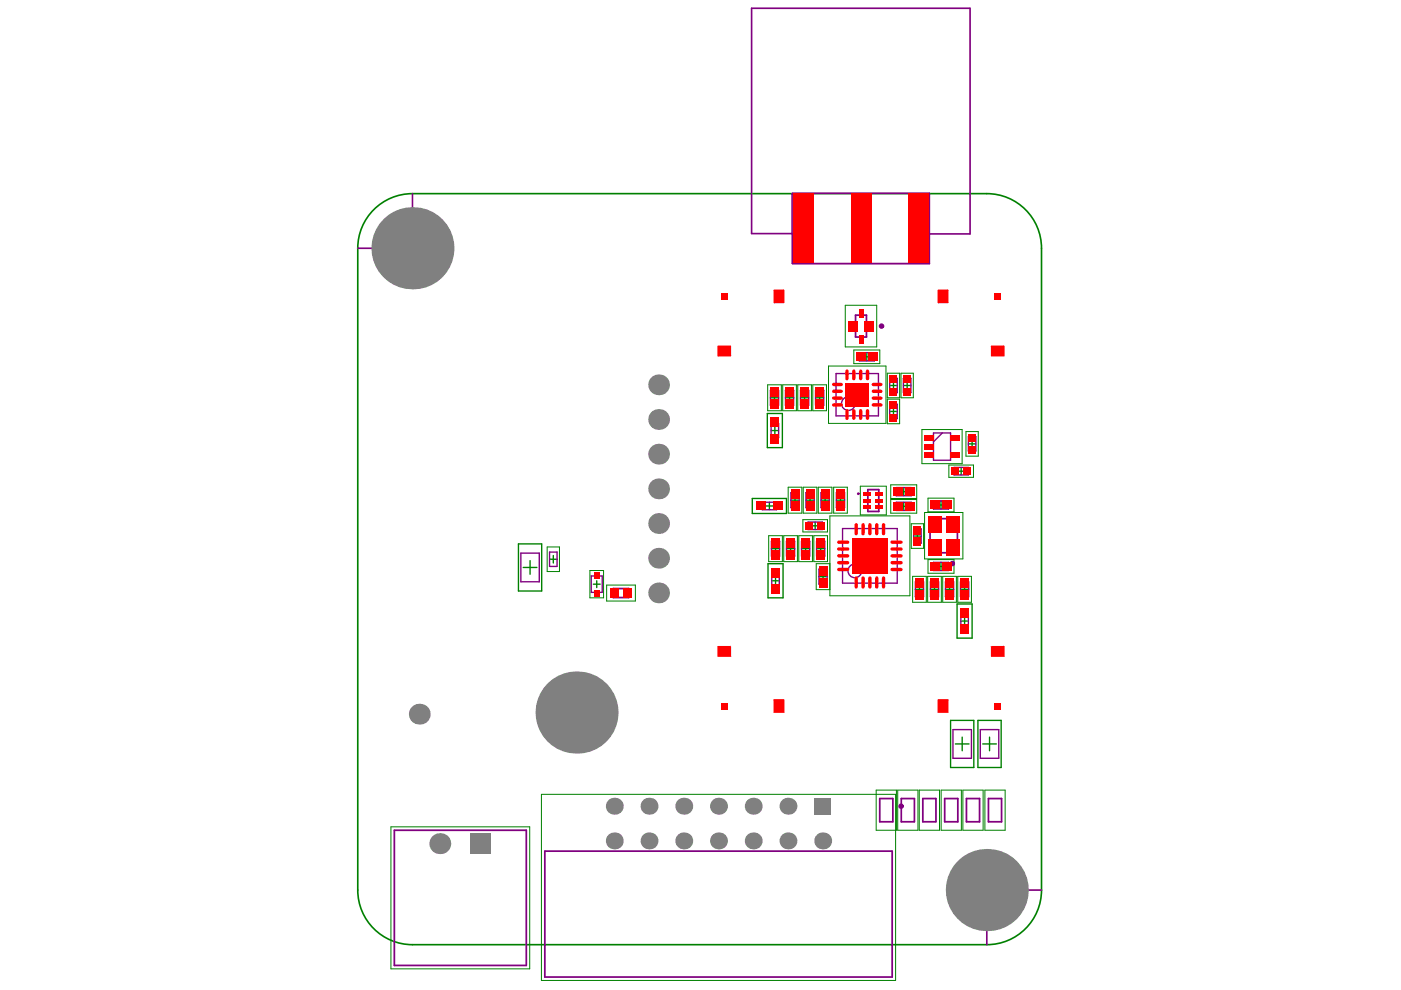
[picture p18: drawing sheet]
<svg xmlns="http://www.w3.org/2000/svg" width="297mm" height="210mm" viewBox="0 0 297 210" stroke-linecap="round" stroke-linejoin="round" font-family="sans-serif">
<g fill="none" stroke="#008000" stroke-width=".21">
<path d="M175.7 77.6h12.1v12.2h-12.1zM179.2 64.7h6.7v8.9h-6.7zM181 74.2h5.5v2.9h-5.5zM188.1 79.1h2.6v5.2h-2.6zM191 79.1h2.6v5.2h-2.6zM162.8 81.6h2.9v5.5h-2.9zM166 81.6h2.8v5.5h-2.8zM169.1 81.6h2.9v5.5h-2.9zM172.3 81.6h2.9v5.5h-2.9zM188.1 84.6h2.6v5.2h-2.6zM195.5 91.1h8.5v7.2h-8.5zM201.2 98.6h5.2v2.6h-5.2z"/>
<path d="M204.8 91.5h2.6v5.2h-2.6zM116 116h2.6v5.2h-2.6zM163 113.6h2.9v5.5h-2.9zM166.2 113.6h2.9v5.5h-2.9zM167.1 103.3h2.9v5.5h-2.9zM169.4 113.6h2.9v5.5h-2.9zM170.2 110.2h5.2v2.6h-5.2zM170.3 103.3h2.9v5.5h-2.9zM172.5 113.6h2.9v5.5h-2.9zM173.5 103.3h2.9v5.5h-2.9zM176 109.4h16.9v16.9h-16.9zM176 119.5h-2.9v5.5h2.9"/>
<path d="M176.8 103.3h2.8v5.5h-2.8zM182.4 103.1h5.5v6.1h-5.5zM188.9 102.8h5.5v2.9h-5.5zM188.9 105.9h5.5v2.9h-5.5zM193.2 111h2.6v5.3h-2.6zM196 108.7h8.1v9.8h-8.1zM196.8 105.6h5.5v2.9h-5.5zM196.8 118.6h5.5v2.9h-5.5zM125.1 121h2.9v5.8h-2.9zM128.6 124h6.1v3.4h-6.1zM193.5 122.2h2.9v5.5h-2.9zM196.7 122.2h2.9v5.5h-2.9z"/>
<path d="M199.9 122.2h2.9v5.5h-2.9zM203.1 122.2h2.9v5.5h-2.9zM82.9 175.3h29.4v30.1h-29.4zM114.8 168.4h75.1v39.5h-75.1zM185.8 167.5h4.3v8.5h-4.3zM190.3 167.5h4.3v8.5h-4.3zM194.9 167.5h4.3v8.5h-4.3zM199.5 167.5h4.3v8.5h-4.3zM204.1 167.5h4.3v8.5h-4.3zM208.8 167.5h4.3v8.5h-4.3z"/>
</g>
<g fill="none" stroke="#008000" stroke-width=".29">
<path d="M182.9 75.7h1.8M183.8 74.8v1.7M162.7 87.7h3.2v7.2h-3.2zM163.3 84.3h1.8M163.5 91.3h1.6M164.2 83.5v1.7M164.3 90.5v1.6M166.5 84.3h1.8M167.4 83.5v1.7M169.7 84.3h1.8M170.6 83.5v1.7M172.9 84.3h1.7"/>
<path d="M173.8 83.5v1.7M180.3 83.7h2.9M181.8 82.2v2.9M188.6 81.7h1.6M188.6 87.2h1.6M189.4 80.9v1.6M189.4 86.4v1.6M191.5 81.7h1.6M192.3 80.9v1.6M203 99.9h1.6M203.8 99.1v1.6M205.3 94.1h1.6"/>
<path d="M206.1 93.3v1.6M109.9 115.3h4.9v10h-4.9zM112.4 118.9v2.9M116.5 118.6h1.6M117.3 117.8v1.6M159.5 105.7h7.2v3.2h-7.2zM162.3 107.3h1.6M162.8 119.5h3.2v7.3h-3.2zM163.1 106.5v1.6M163.6 116.3h1.7M164.4 115.5v1.7M166.7 116.3h1.8"/>
<path d="M167.6 115.5v1.7M167.7 106h1.7M168.6 105.2v1.7M169.9 116.3h1.8M170.8 115.5v1.7M170.9 106h1.7M171.7 105.2v1.7M172 111.5h1.6M172.8 110.7v1.6M173.1 116.3h1.8M174 115.5v1.7M174.1 106h1.7"/>
<path d="M174.9 105.2v1.7M177.3 106h1.8M178.2 105.2v1.7M183 117.9h2.9M184.4 116.4v2.9M190.7 107.4h1.8M190.7 104.2h1.8M191.6 103.4v1.7M191.6 106.5v1.7M193.7 113.7h1.6M194.5 112.9v1.6M198.6 107.1h1.8"/>
<path d="M199.5 106.2v1.7M199.5 119.2v1.8M110.9 120.3h2.9M125.8 123.9h1.4M126.5 123.1v1.5M163.6 123.1h1.6M164.4 122.3v1.6M173.6 122.3h1.8M174.5 121.4v1.7M194.1 124.9h1.7M194.9 124.1v1.7M197.3 124.9h1.7"/>
<path d="M198.1 124.1v1.7M198.6 120.1h1.8M200.5 124.9h1.7M201.3 124.1v1.7M202.9 128.1h3.2v7.2h-3.2zM203.6 124.9h1.8M203.7 131.7h1.6M204.5 124.1v1.7M204.5 130.9v1.6M201.5 152.7h5v10h-5zM202.6 157.7h2.9M204 156.3v2.9"/>
<path d="M207.3 152.7h5v10h-5zM208.4 157.7h2.9M209.8 156.3v2.9"/>
</g>
<path d="M79.2 44.4a11.6 11.6 0 0 1 8.3-3.3h121.7a11.6 11.6 0 0 1 11.6 11.5v136.1a11.6 11.6 0 0 1-11.6 11.6h-121.7a11.6 11.6 0 0 1-11.6-11.6v-136.1a11.5 11.5 0 0 1 3.3-8.2z" fill="none" stroke="#008000" stroke-width=".35"/>
<g fill="none" stroke="#800080" stroke-width=".37">
<path d="M168.1 41h28.9M168.1 55.9h28.9M181.4 66.8h2.3v4.7h-2.3zM184 103.8h2.3v4.6h-2.3zM197.2 110h5.8v7.2h-5.8zM130 124.8h3.3v1.9h-3.3zM83.6 176h28v28.7h-28zM186.5 169.3h2.8v4.9h-2.8zM191.1 169.3h2.8v4.9h-2.8zM195.7 169.3h2.7v4.9h-2.7zM200.3 169.3h2.8v4.9h-2.8zM204.9 169.3h2.8v4.9h-2.8z"/>
<path d="M209.6 169.3h2.8v4.9h-2.8zM115.5 180.5h73.7v26.7h-73.7z"/>
</g>
<path d="M87.5 41.1v11.5h-11.6M168.1 41l-.2 .1v8.5M197 41v14.9M197 49.6h8.7v-47.8h-46.3v47.7h8.5l.2 6.4M220.8 188.7h-11.6v11.6" fill="none" stroke="#800080" stroke-width=".35"/>
<g fill="none" stroke="#800080" stroke-width=".29">
<path d="M177.3 79.2h8.9v9h-8.9zM182.2 74.8h3.2v1.7h-3.2zM163.3 82.7h1.8v3.2h-1.8zM163.5 89.8h1.6v3h-1.6zM166.5 82.7h1.8v3.2h-1.8zM169.7 82.7h1.8v3.2h-1.8zM172.9 82.7h1.7v3.2h-1.7zM188.6 80.2h1.6v3.1h-1.6zM188.6 85.7h1.6v3.1h-1.6zM191.5 80.2h1.6v3.1h-1.6zM197.9 91.8h3.6v5.8h-3.6zM199.8 91.8l-1.9 1.9"/>
<path d="M202.3 99.1h3v1.6h-3zM205.3 92.6h1.6v3h-1.6zM110.4 117.3h3.9v6.1h-3.9zM116.5 117.1h1.6v3h-1.6zM161.6 106.5h3v1.6h-3zM163.6 114.7h1.7v3.2h-1.7zM166.7 114.7h1.8v3.2h-1.8zM167.7 104.5h1.7v3.1h-1.7zM169.9 114.7h1.8v3.2h-1.8zM170.9 104.5h1.7v3.1h-1.7zM171.3 110.7h3.1v1.6h-3.1zM173.1 114.7h1.8v3.2h-1.8z"/>
<path d="M174.1 104.5h1.7v3.1h-1.7zM177.3 104.5h1.8v3.1h-1.8zM178.6 112.1h11.6v11.5h-11.6zM190 103.4h3.2v1.7h-3.2zM190 106.5h3.2v1.7h-3.2zM193.7 112.1h1.6v3.1h-1.6zM197.9 106.2h3.2v1.7h-3.2zM197.9 119.2h3.2v1.8h-3.2zM125.4 122.1h2.3v3.5h-2.3zM163.6 121.6h1.6v3.1h-1.6zM173.6 120.7h1.8v3.2h-1.8zM194.1 123.4h1.7v3.1h-1.7z"/>
<path d="M197.3 123.4h1.7v3.1h-1.7zM200.5 123.4h1.7v3.1h-1.7zM203.6 123.4h1.8v3.1h-1.8zM203.7 130.2h1.6v3h-1.6zM202 154.7h4v6.1h-4zM207.8 154.7h4v6.1h-4z"/>
<circle cx="179.9" cy="85.6" r="1.45"/>
<circle cx="182" cy="104.7" r=".14"/>
<circle cx="181.2" cy="121" r="1.45"/>
</g>
<g fill="none" stroke="#800080" stroke-width=".58">
<circle cx="182.5" cy="51.7" r=".29"/>
<circle cx="186.9" cy="69.1" r=".29"/>
<circle cx="191" cy="170.9" r=".29"/>
</g>
<circle cx="201.9" cy="119.5" r=".14" fill="none" stroke="#800080" stroke-width=".87"/>
<g fill="#808080">
<circle cx="88.9" cy="151.4" r="2.21"/>
<circle cx="93.2" cy="178.9" r="2.22"/>
<circle cx="152.3" cy="178.3" r="1.8"/>
<circle cx="159.7" cy="178.3" r="1.8"/>
<circle cx="130.2" cy="178.3" r="1.8"/>
<circle cx="137.6" cy="178.3" r="1.8"/>
<circle cx="145" cy="178.3" r="1.8"/>
<circle cx="152.3" cy="170.9" r="1.8"/>
<circle cx="130.2" cy="170.9" r="1.8"/>
<circle cx="145" cy="170.9" r="1.8"/>
<circle cx="137.6" cy="170.9" r="1.8"/>
<circle cx="122.2" cy="151.1" r="8.7"/>
<circle cx="139.6" cy="125.7" r="2.21"/>
<circle cx="139.6" cy="118.4" r="2.21"/>
<circle cx="139.6" cy="111" r="2.21"/>
<circle cx="139.6" cy="103.7" r="2.21"/>
<circle cx="139.6" cy="96.3" r="2.21"/>
<circle cx="139.6" cy="88.9" r="2.21"/>
<circle cx="159.7" cy="170.9" r="1.8"/>
<circle cx="167.1" cy="178.3" r="1.8"/>
<circle cx="167.1" cy="170.9" r="1.8"/>
<circle cx="174.4" cy="178.3" r="1.8"/>
<circle cx="209.2" cy="188.7" r="8.7"/>
<circle cx="139.6" cy="81.6" r="2.21"/>
<circle cx="87.5" cy="52.6" r="8.7"/>
</g>
<g fill="#808080">
<path d="M99.7 176.7h4.5v4.4h-4.5z" fill-rule="evenodd"/>
<path d="M172.6 169.1h3.6v3.6h-3.6z" fill-rule="evenodd"/>
</g>
<g fill="#f00">
<path d="M168.1 41h4.4v14.7h-4.4z" fill-rule="evenodd"/>
<path d="M180.3 41h4.5v14.7h-4.5z" fill-rule="evenodd"/>
<path d="M192.6 41h4.4v14.7h-4.4z" fill-rule="evenodd"/>
<path d="M192.6 41h4.4v14.7h-4.4z" fill-rule="evenodd"/>
<path d="M180.3 41h4.5v14.7h-4.5z" fill-rule="evenodd"/>
<path d="M168.1 41h4.4v14.7h-4.4z" fill-rule="evenodd"/>
<path d="M179.9 68h2.1v2.3h-2.1z" fill-rule="evenodd"/>
<path d="M183.1 68h2.1v2.3h-2.1z" fill-rule="evenodd"/>
<path d="M182.1 70.9h.9v1.9h-.9z" fill-rule="evenodd"/>
<path d="M182.1 65.4h.9v1.9h-.9z" fill-rule="evenodd"/>
<path d="M180.7 114.1h7.5v7.5h-7.5z" fill-rule="evenodd"/>
<path d="M129.3 124.7h1.8v2.1h-1.8z" fill-rule="evenodd"/>
<path d="M132.2 124.7h1.8v2.1h-1.8z" fill-rule="evenodd"/>
<path d="M125.9 121.3h1.2v1.3h-1.2z" fill-rule="evenodd"/>
<path d="M125.9 125.1h1.2v1.4h-1.2z" fill-rule="evenodd"/>
</g>
<g fill="none" stroke="#f00" stroke-width=".73">
<path d="M177.8 119.3h1.9M177.8 117.9h1.9M177.8 116.4h1.9M177.8 115h1.9M181.5 111.3v1.8M183 111.3v1.8M184.4 111.3v1.8M185.9 111.3v1.8M187.3 111.3v1.8M189.1 119.3h1.9M189.1 117.9h1.9M189.1 116.4h1.9"/>
<path d="M189.1 115h1.9M177.8 120.7h1.9M181.5 122.6v1.8M183 122.6v1.8M184.4 122.6v1.8M185.9 122.6v1.8M187.3 122.6v1.8M189.1 120.7h1.9"/>
</g>
<g fill="#f00">
<path d="M189.3 106.4h2v1.9h-2z" fill-rule="evenodd"/>
<path d="M191.9 106.4h2v1.9h-2z" fill-rule="evenodd"/>
<path d="M189.3 103.3h2v1.9h-2z" fill-rule="evenodd"/>
<path d="M191.9 103.3h2v1.9h-2z" fill-rule="evenodd"/>
<path d="M194 122.7h1.9v2h-1.9z" fill-rule="evenodd"/>
<path d="M194 125.2h1.9v2h-1.9z" fill-rule="evenodd"/>
<path d="M197.2 122.7h1.9v2h-1.9z" fill-rule="evenodd"/>
<path d="M197.2 125.2h1.9v2h-1.9z" fill-rule="evenodd"/>
<path d="M200.4 122.7h1.9v2h-1.9z" fill-rule="evenodd"/>
<path d="M200.4 125.2h1.9v2h-1.9z" fill-rule="evenodd"/>
<path d="M203.6 125.2h1.8v2h-1.8z" fill-rule="evenodd"/>
<path d="M203.6 122.7h1.8v2h-1.8z" fill-rule="evenodd"/>
<path d="M203.6 129h1.8v1.9h-1.8z" fill-rule="evenodd"/>
<path d="M203.6 132.4h1.8v2h-1.8z" fill-rule="evenodd"/>
<path d="M210.3 137h2.5l.2 .1v2l-.2 .2h-2.5l-.2-.2v-2z" fill-rule="evenodd"/>
<path d="M210.1 73.4l.2-.1h2.5l.2 .1v2l-.2 .2h-2.5l-.2-.2z" fill-rule="evenodd"/>
<path d="M198.8 61.6l.2-.2h1.9l.2 .2v2.5l-.2 .2h-1.9l-.2-.2z" fill-rule="evenodd"/>
<path d="M198.8 148.4l.2-.1h1.9l.2 .1v2.6l-.2 .1h-1.9l-.2-.1z" fill-rule="evenodd"/>
<path d="M164 148.4l.2-.1h1.9l.2 .1v2.6l-.2 .1h-1.9l-.2-.1z" fill-rule="evenodd"/>
<path d="M164 61.6l.2-.2h1.9l.2 .2v2.5l-.2 .2h-1.9l-.2-.2z" fill-rule="evenodd"/>
<path d="M152.8 149h1.5v1.4h-1.5z" fill-rule="evenodd"/>
<path d="M210.8 149h1.5v1.4h-1.5z" fill-rule="evenodd"/>
<path d="M210.8 62.1h1.5v1.5h-1.5z" fill-rule="evenodd"/>
<path d="M152.8 62.1h1.5v1.5h-1.5z" fill-rule="evenodd"/>
<path d="M152.1 73.4l.2-.1h2.5l.2 .1v2l-.2 .2h-2.5l-.2-.2z" fill-rule="evenodd"/>
<path d="M152.1 137.1l.2-.1h2.5l.2 .1v2l-.2 .2h-2.5l-.2-.2z" fill-rule="evenodd"/>
<path d="M184.1 74.7h1.9v1.9h-1.9z" fill-rule="evenodd"/>
<path d="M181.5 74.7h2v1.9h-2z" fill-rule="evenodd"/>
<path d="M191.5 82.2h1.6v1.6h-1.6z" fill-rule="evenodd"/>
<path d="M191.5 79.6h1.6v1.6h-1.6z" fill-rule="evenodd"/>
<path d="M188.6 82.2h1.6v1.6h-1.6z" fill-rule="evenodd"/>
<path d="M188.6 79.6h1.6v1.6h-1.6z" fill-rule="evenodd"/>
<path d="M188.6 85.1h1.6v1.6h-1.6z" fill-rule="evenodd"/>
<path d="M188.6 87.7h1.6v1.6h-1.6z" fill-rule="evenodd"/>
</g>
<g fill="#f00">
<path d="M212.8 137v.1zM212.8 137l.2 .1h-.2z"/>
<path d="M210.1 137.1h.2zM210.1 137h.2v.1h-.2z"/>
<path d="M210.3 139.1v.2zM210.1 139.1h.2v.2z"/>
<path d="M212.8 139.1h.2zM212.8 139.1h.2l-.2 .2z"/>
<path d="M212.8 73.3v.1zM212.8 73.3l.2 .1h-.2z"/>
<path d="M210.1 73.4h.2zM210.1 73.3h.2v.1h-.2z"/>
<path d="M210.3 75.4v.2zM210.1 75.4h.2v.2z"/>
<path d="M212.8 75.4h.2zM212.8 75.4h.2l-.2 .2z"/>
<path d="M200.9 64.1h.2zM200.9 64.1h.2l-.2 .2z"/>
<path d="M200.9 61.4v.2zM200.9 61.4l.2 .2h-.2z"/>
<path d="M198.8 61.6h.2zM198.8 61.4h.2v.2h-.2z"/>
<path d="M199 64.1v.2zM198.8 64.1h.2v.2z"/>
<path d="M200.9 151h.2zM200.9 151h.2l-.2 .1z"/>
<path d="M200.9 148.3v.1zM200.9 148.3l.2 .1h-.2z"/>
<path d="M198.8 148.4h.2zM198.8 148.3h.2v.1h-.2z"/>
<path d="M199 151v.1zM198.8 151h.2v.1z"/>
<path d="M166.1 151h.2zM166.1 151h.2l-.2 .1z"/>
<path d="M166.1 148.3v.1zM166.1 148.3l.2 .1h-.2z"/>
<path d="M164 148.4h.2zM164 148.3h.2v.1h-.2z"/>
<path d="M164.2 151v.1zM164 151h.2v.1z"/>
<path d="M164 61.6h.2zM164 61.4h.2v.2h-.2z"/>
<path d="M164.2 64.1v.2zM164 64.1h.2v.2z"/>
<path d="M166.1 64.1h.2zM166.1 64.1h.2l-.2 .2z"/>
<path d="M166.1 61.4v.2zM166.1 61.4l.2 .2h-.2z"/>
<path d="M152.3 75.4v.2zM152.1 75.4h.2v.2z"/>
<path d="M154.8 75.4h.2zM154.8 75.4h.2l-.2 .2z"/>
<path d="M154.8 73.3v.1zM154.8 73.3l.2 .1h-.2z"/>
<path d="M152.1 73.4h.2zM152.2 73.3h.1v.1h-.2z"/>
<path d="M152.3 139.1v.2zM152.1 139.1h.2v.2z"/>
<path d="M154.8 139.1h.2zM154.8 139.1h.2l-.2 .2z"/>
<path d="M154.8 137v.1zM154.8 137l.2 .1h-.2z"/>
<path d="M152.1 137.1h.2zM152.2 137h.1v.1h-.2z"/>
</g>
<g fill="none" stroke="#f00" stroke-width=".73">
<path d="M179.6 78.7v1.6M181 78.7v1.6M182.5 78.7v1.6M183.9 78.7v1.6M176.8 85.9h1.5M176.8 84.4h1.5M176.8 83h1.5M176.8 81.5h1.5M179.6 87.1v1.6M181 87.1v1.6M182.5 87.1v1.6M183.9 87.1v1.6"/>
<path d="M185.2 85.9h1.6M185.2 84.4h1.6M185.2 83h1.6M185.2 81.5h1.6"/>
</g>
<g fill="#f00">
<path d="M179.3 81.2h4.9v4.9h-4.9z" fill-rule="evenodd"/>
<path d="M172.9 84.6h1.8v2h-1.8z" fill-rule="evenodd"/>
<path d="M172.9 82.1h1.8v2h-1.8z" fill-rule="evenodd"/>
<path d="M169.7 84.6h1.8v2h-1.8z" fill-rule="evenodd"/>
<path d="M169.7 82.1h1.8v2h-1.8z" fill-rule="evenodd"/>
<path d="M166.5 84.6h1.8v2h-1.8z" fill-rule="evenodd"/>
<path d="M166.5 82.1h1.8v2h-1.8z" fill-rule="evenodd"/>
<path d="M163.3 84.6h1.8v2h-1.8z" fill-rule="evenodd"/>
<path d="M163.3 82.1h1.8v2h-1.8z" fill-rule="evenodd"/>
<path d="M163.4 92h1.8v2h-1.8z" fill-rule="evenodd"/>
<path d="M163.4 88.6h1.8v1.9h-1.8z" fill-rule="evenodd"/>
<path d="M163.9 106.4h1.9v1.7h-1.9z" fill-rule="evenodd"/>
<path d="M160.4 106.4h2v1.7h-2z" fill-rule="evenodd"/>
<path d="M167.6 103.8h1.9v2h-1.9z" fill-rule="evenodd"/>
<path d="M167.6 106.3h1.9v2h-1.9z" fill-rule="evenodd"/>
<path d="M163.6 120.4h1.7v2h-1.7z" fill-rule="evenodd"/>
<path d="M163.6 123.9h1.7v2h-1.7z" fill-rule="evenodd"/>
<path d="M163.5 114.1h1.9v1.9h-1.9z" fill-rule="evenodd"/>
<path d="M163.5 116.6h1.9v2h-1.9z" fill-rule="evenodd"/>
<path d="M193.7 114h1.6v1.8h-1.6z" fill-rule="evenodd"/>
<path d="M193.7 111.6h1.6v1.7h-1.6z" fill-rule="evenodd"/>
<path d="M201.5 92.2h2.1v1.2h-2.1z" fill-rule="evenodd"/>
<path d="M201.5 96h2.1v1.2h-2.1z" fill-rule="evenodd"/>
<path d="M195.9 96h2v1.2h-2z" fill-rule="evenodd"/>
<path d="M195.9 94.1h2v1.2h-2z" fill-rule="evenodd"/>
<path d="M195.9 92.2h2v1.2h-2z" fill-rule="evenodd"/>
<path d="M185.6 107.2h1.6v.7h-1.6z" fill-rule="evenodd"/>
<path d="M183.1 107.2h1.6v.7h-1.6z" fill-rule="evenodd"/>
<path d="M185.6 104.3h1.6v.7h-1.6z" fill-rule="evenodd"/>
<path d="M183.1 104.3h1.6v.7h-1.6z" fill-rule="evenodd"/>
<path d="M185.6 105.8h1.6v.7h-1.6z" fill-rule="evenodd"/>
<path d="M183.1 105.8h1.6v.7h-1.6z" fill-rule="evenodd"/>
<path d="M197.2 119.2h2v1.8h-2z" fill-rule="evenodd"/>
<path d="M199.8 119.2h2v1.8h-2z" fill-rule="evenodd"/>
<path d="M205.3 94.6h1.6v1.6h-1.6z" fill-rule="evenodd"/>
<path d="M205.3 92h1.6v1.6h-1.6z" fill-rule="evenodd"/>
<path d="M201.7 99.1h1.6v1.6h-1.6z" fill-rule="evenodd"/>
<path d="M204.3 99.1h1.6v1.6h-1.6z" fill-rule="evenodd"/>
<path d="M169.9 116.6h1.8v2h-1.8z" fill-rule="evenodd"/>
<path d="M169.9 114.1h1.8v1.9h-1.8z" fill-rule="evenodd"/>
<path d="M173.1 116.6h1.8v2h-1.8z" fill-rule="evenodd"/>
<path d="M173.1 114.1h1.8v1.9h-1.8z" fill-rule="evenodd"/>
<path d="M199.8 106.1h2v1.9h-2z" fill-rule="evenodd"/>
<path d="M197.2 106.1h2v1.9h-2z" fill-rule="evenodd"/>
<path d="M200.5 114.3h2.9v3.5h-2.9z" fill-rule="evenodd"/>
<path d="M200.5 109.4h2.9v3.5h-2.9z" fill-rule="evenodd"/>
<path d="M196.8 109.4h2.9v3.5h-2.9z" fill-rule="evenodd"/>
<path d="M196.8 114.3h2.9v3.5h-2.9z" fill-rule="evenodd"/>
<path d="M166.7 116.6h1.8v2h-1.8z" fill-rule="evenodd"/>
<path d="M166.7 114.1h1.8v1.9h-1.8z" fill-rule="evenodd"/>
<path d="M173.6 120h1.8v2h-1.8z" fill-rule="evenodd"/>
<path d="M173.6 122.6h1.8v1.9h-1.8z" fill-rule="evenodd"/>
<path d="M173.3 110.7h1.6v1.6h-1.6z" fill-rule="evenodd"/>
<path d="M170.7 110.7h1.6v1.6h-1.6z" fill-rule="evenodd"/>
<path d="M177.3 106.3h1.8v2h-1.8z" fill-rule="evenodd"/>
<path d="M177.3 103.8h1.8v2h-1.8z" fill-rule="evenodd"/>
<path d="M170.8 106.3h1.9v2h-1.9z" fill-rule="evenodd"/>
<path d="M170.8 103.8h1.9v2h-1.9z" fill-rule="evenodd"/>
<path d="M174 106.3h1.9v2h-1.9z" fill-rule="evenodd"/>
<path d="M174 103.8h1.9v2h-1.9z" fill-rule="evenodd"/>
</g>
</svg>
